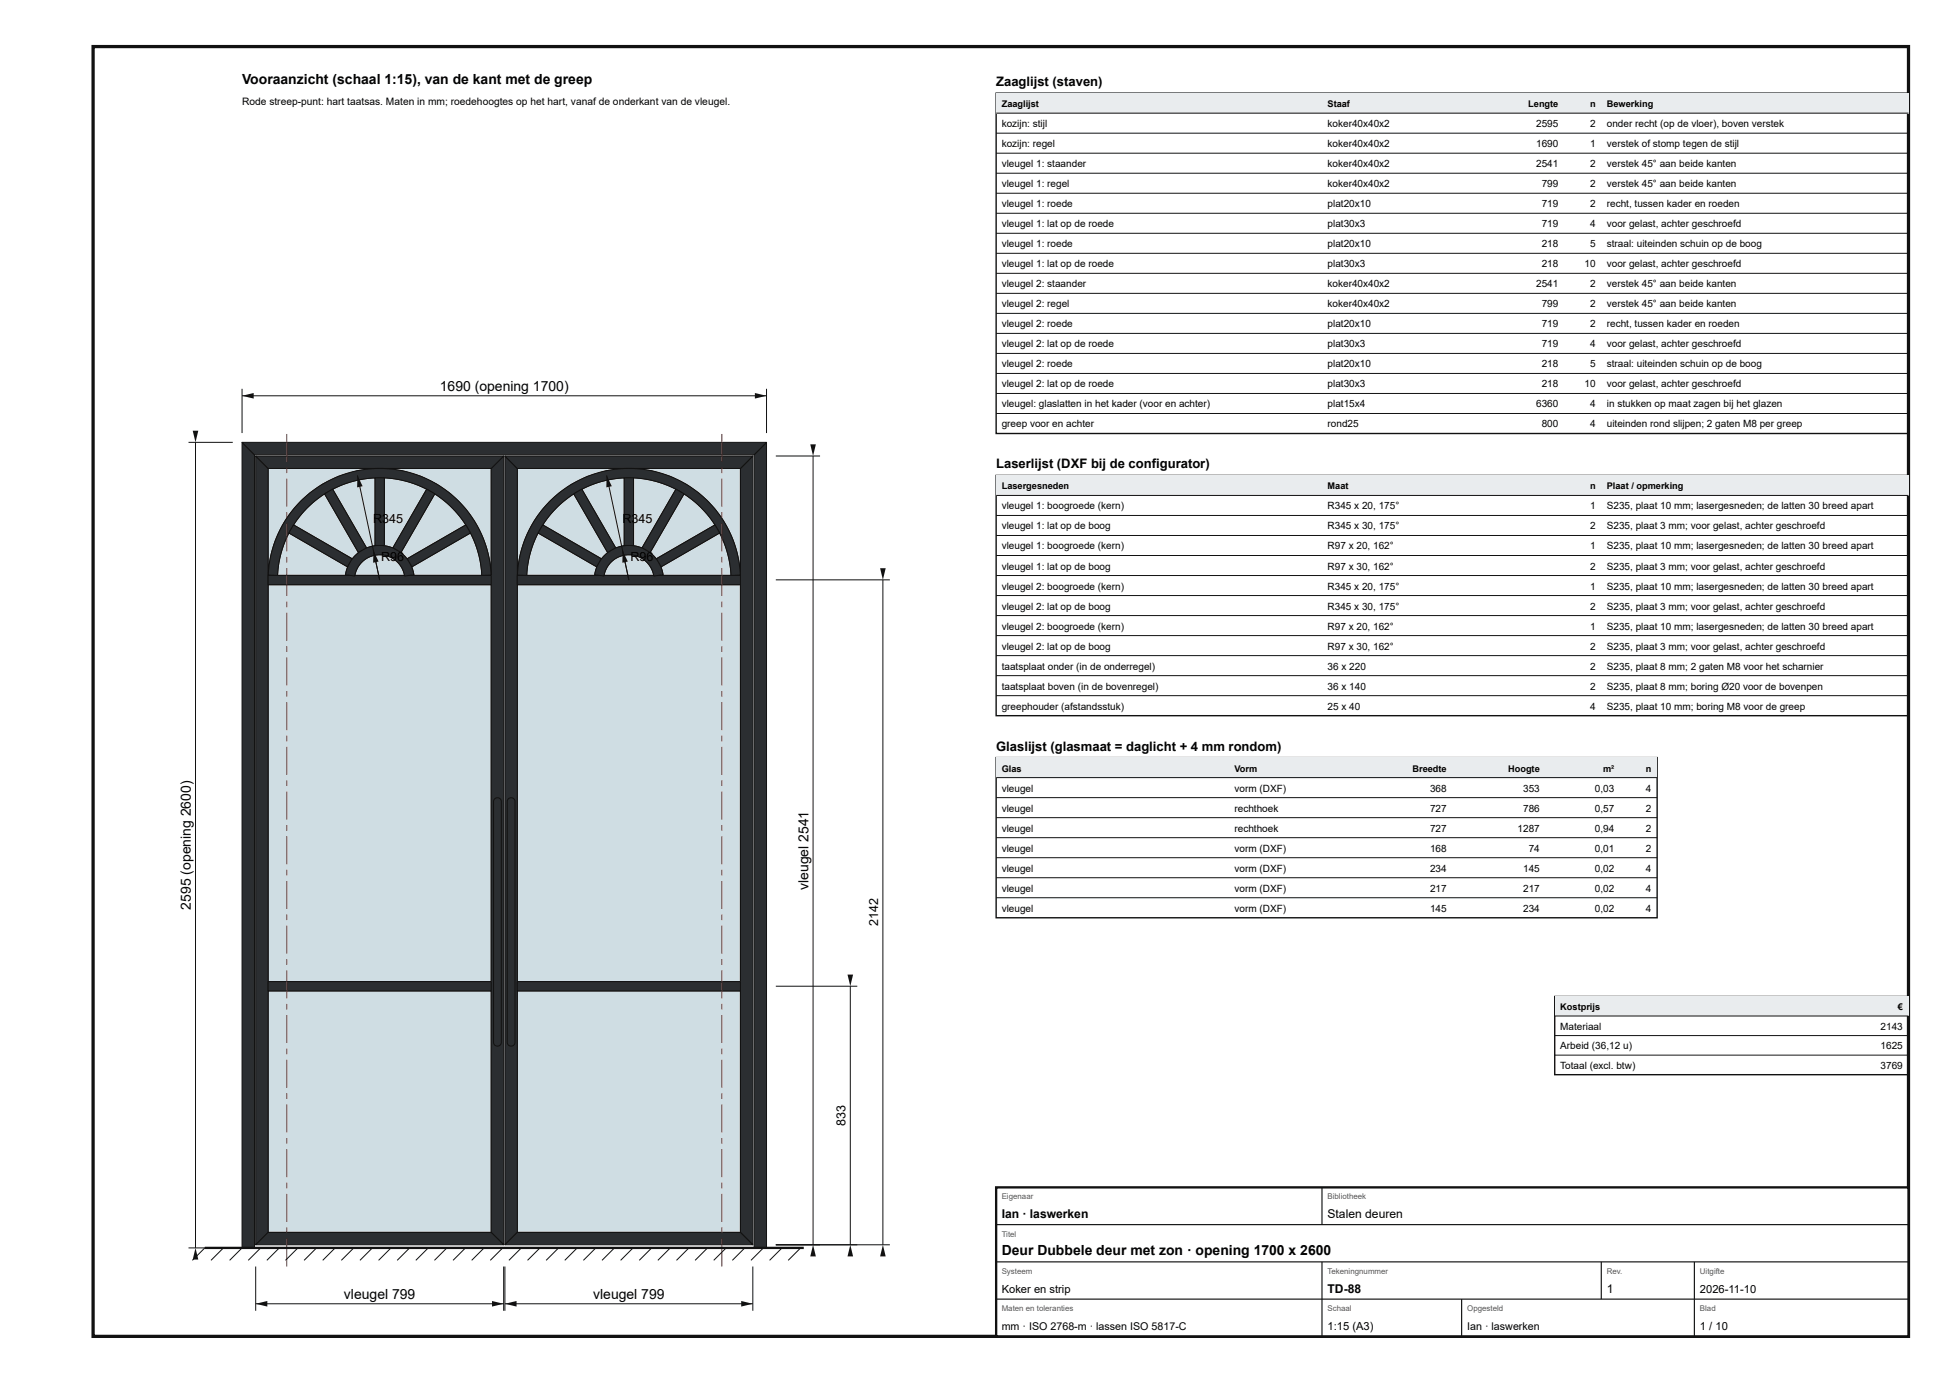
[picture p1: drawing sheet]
<svg xmlns="http://www.w3.org/2000/svg" width="420mm" height="297mm" viewBox="0 0 420 297" stroke-linecap="round" stroke-linejoin="round" font-family="sans-serif">
<defs><g id="words">
<g font-size="3">
<text x="52" y="18">Vooraanzicht (schaal 1:15), van de kant met de greep</text>
<text x="94.5" y="84">1690 (opening 1700)</text>
<text x="173.7" y="191.1" transform="rotate(-90 173.7 191.1)">vleugel 2541</text>
<text x="41" y="195.3" transform="rotate(-90 41 195.3)">2595 (opening 2600)</text>
<text x="215.2" y="269.6">Deur Dubbele deur met zon · opening 1700 x 2600</text>
<text x="73.9" y="279">vleugel 799</text>
<text x="127.4" y="279">vleugel 799</text>
</g>
<g font-size="2.8">
<text x="214" y="18.5">Zaaglijst (staven)</text>
<text x="214" y="100.6">Laserlijst (DXF bij de configurator)</text>
<text x="214" y="161.2">Glaslijst (glasmaat = daglicht + 4 mm rondom)</text>
</g>
<g font-size="2.7">
<text x="80.2" y="112.3">R345</text>
<text x="133.7" y="112.3">R345</text>
<text x="81.9" y="120.4">R96</text>
<text x="135.4" y="120.4">R96</text>
<text x="188.7" y="198.9" transform="rotate(-90 188.7 198.9)">2142</text>
<text x="181.7" y="241.8" transform="rotate(-90 181.7 241.8)">833</text>
</g>
<g font-size="2.6">
<text x="215.2" y="261.6">Ian · laswerken</text>
<text x="285.2" y="261.6">Stalen deuren</text>
<text x="285.2" y="277.6">TD-88</text>
<text x="345.2" y="277.6">1</text>
</g>
<g font-size="2.4">
<text x="215.2" y="277.6">Koker en strip</text>
<text x="365.2" y="277.6">2026-11-10</text>
<text x="285.2" y="285.6">1:15 (A3)</text>
<text x="365.2" y="285.6">1 / 10</text>
</g>
<g font-size="2.3">
<text x="215.2" y="285.6">mm · ISO 2768-m · lassen ISO 5817-C</text>
<text x="315.2" y="285.6">Ian · laswerken</text>
</g>
<text font-size="2.2" x="52" y="22.5">Rode streep-punt: hart taatsas. Maten in mm; roedehoogtes op het hart, vanaf de onderkant van de vleugel.</text>
<g font-size="2.1">
<text x="215.2" y="27.3">kozijn: stijl</text>
<text x="285.2" y="27.3">koker40x40x2</text>
<text x="330" y="27.3">2595</text>
<text x="341.6" y="27.3">2</text>
<text x="345.2" y="27.3">onder recht (op de vloer), boven verstek</text>
<text x="215.2" y="31.6">kozijn: regel</text>
<text x="215.2" y="35.9">vleugel 1: staander</text>
<text x="285.2" y="31.6">koker40x40x2</text>
<text x="285.2" y="35.9">koker40x40x2</text>
<text x="330" y="31.6">1690</text>
<text x="330" y="35.9">2541</text>
<text x="341.6" y="31.6">1</text>
<text x="341.6" y="35.9">2</text>
<text x="345.2" y="31.6">verstek of stomp tegen de stijl</text>
<text x="345.2" y="35.9">verstek 45° aan beide kanten</text>
<text x="215.2" y="40.2">vleugel 1: regel</text>
<text x="285.2" y="40.2">koker40x40x2</text>
<text x="331.2" y="40.2">799</text>
<text x="341.6" y="40.2">2</text>
<text x="345.2" y="40.2">verstek 45° aan beide kanten</text>
<text x="215.2" y="44.5">vleugel 1: roede</text>
<text x="285.2" y="44.5">plat20x10</text>
<text x="331.2" y="44.5">719</text>
<text x="341.6" y="44.5">2</text>
<text x="345.2" y="44.5">recht, tussen kader en roeden</text>
<text x="215.2" y="48.8">vleugel 1: lat op de roede</text>
<text x="215.2" y="53.1">vleugel 1: roede</text>
<text x="285.2" y="48.8">plat30x3</text>
<text x="285.2" y="53.1">plat20x10</text>
<text x="331.2" y="48.8">719</text>
<text x="331.2" y="53.1">218</text>
<text x="341.6" y="48.8">4</text>
<text x="341.6" y="53.1">5</text>
<text x="345.2" y="48.8">voor gelast, achter geschroefd</text>
<text x="345.2" y="53.1">straal: uiteinden schuin op de boog</text>
<text x="215.2" y="57.4">vleugel 1: lat op de roede</text>
<text x="285.2" y="57.4">plat30x3</text>
<text x="331.2" y="57.4">218</text>
<text x="340.4" y="57.4">10</text>
<text x="345.2" y="57.4">voor gelast, achter geschroefd</text>
<text x="215.2" y="61.7">vleugel 2: staander</text>
<text x="285.2" y="61.7">koker40x40x2</text>
<text x="330" y="61.7">2541</text>
<text x="341.6" y="61.7">2</text>
<text x="345.2" y="61.7">verstek 45° aan beide kanten</text>
<text x="215.2" y="66">vleugel 2: regel</text>
<text x="215.2" y="70.3">vleugel 2: roede</text>
<text x="285.2" y="66">koker40x40x2</text>
<text x="285.2" y="70.3">plat20x10</text>
<text x="331.2" y="66">799</text>
<text x="331.2" y="70.3">719</text>
<text x="341.6" y="66">2</text>
<text x="341.6" y="70.3">2</text>
<text x="345.2" y="66">verstek 45° aan beide kanten</text>
<text x="345.2" y="70.3">recht, tussen kader en roeden</text>
<text x="215.2" y="74.6">vleugel 2: lat op de roede</text>
<text x="285.2" y="74.6">plat30x3</text>
<text x="331.2" y="74.6">719</text>
<text x="341.6" y="74.6">4</text>
<text x="345.2" y="74.6">voor gelast, achter geschroefd</text>
<text x="215.2" y="78.9">vleugel 2: roede</text>
<text x="215.2" y="83.2">vleugel 2: lat op de roede</text>
<text x="285.2" y="78.9">plat20x10</text>
<text x="285.2" y="83.2">plat30x3</text>
<text x="331.2" y="78.9">218</text>
<text x="331.2" y="83.2">218</text>
<text x="340.4" y="83.2">10</text>
<text x="341.6" y="78.9">5</text>
<text x="345.2" y="78.9">straal: uiteinden schuin op de boog</text>
<text x="345.2" y="83.2">voor gelast, achter geschroefd</text>
<text x="215.2" y="87.5">vleugel: glaslatten in het kader (voor en achter)</text>
<text x="285.2" y="87.5">plat15x4</text>
<text x="330" y="87.5">6360</text>
<text x="341.6" y="87.5">4</text>
<text x="345.2" y="87.5">in stukken op maat zagen bij het glazen</text>
<text x="215.2" y="91.8">greep voor en achter</text>
<text x="285.2" y="91.8">rond25</text>
<text x="331.2" y="91.8">800</text>
<text x="341.6" y="91.8">4</text>
<text x="345.2" y="91.8">uiteinden rond slijpen; 2 gaten M8 per greep</text>
<text x="215.2" y="109.4">vleugel 1: boogroede (kern)</text>
<text x="215.2" y="113.7">vleugel 1: lat op de boog</text>
<text x="285.2" y="109.4">R345 x 20, 175°</text>
<text x="285.2" y="113.7">R345 x 30, 175°</text>
<text x="341.6" y="109.4">1</text>
<text x="341.6" y="113.7">2</text>
<text x="345.2" y="109.4">S235, plaat 10 mm; lasergesneden; de latten 30 breed apart</text>
<text x="345.2" y="113.7">S235, plaat 3 mm; voor gelast, achter geschroefd</text>
<text x="215.2" y="118">vleugel 1: boogroede (kern)</text>
<text x="285.2" y="118">R97 x 20, 162°</text>
<text x="341.6" y="118">1</text>
<text x="345.2" y="118">S235, plaat 10 mm; lasergesneden; de latten 30 breed apart</text>
<text x="215.2" y="122.3">vleugel 1: lat op de boog</text>
<text x="285.2" y="122.3">R97 x 30, 162°</text>
<text x="341.6" y="122.3">2</text>
<text x="345.2" y="122.3">S235, plaat 3 mm; voor gelast, achter geschroefd</text>
<text x="215.2" y="126.6">vleugel 2: boogroede (kern)</text>
<text x="215.2" y="130.9">vleugel 2: lat op de boog</text>
<text x="285.2" y="126.6">R345 x 20, 175°</text>
<text x="285.2" y="130.9">R345 x 30, 175°</text>
<text x="341.6" y="126.6">1</text>
<text x="341.6" y="130.9">2</text>
<text x="345.2" y="126.6">S235, plaat 10 mm; lasergesneden; de latten 30 breed apart</text>
<text x="345.2" y="130.9">S235, plaat 3 mm; voor gelast, achter geschroefd</text>
<text x="215.2" y="135.2">vleugel 2: boogroede (kern)</text>
<text x="285.2" y="135.2">R97 x 20, 162°</text>
<text x="341.6" y="135.2">1</text>
<text x="345.2" y="135.2">S235, plaat 10 mm; lasergesneden; de latten 30 breed apart</text>
<text x="215.2" y="139.5">vleugel 2: lat op de boog</text>
<text x="215.2" y="143.8">taatsplaat onder (in de onderregel)</text>
<text x="285.2" y="139.5">R97 x 30, 162°</text>
<text x="285.2" y="143.8">36 x 220</text>
<text x="341.6" y="139.5">2</text>
<text x="341.6" y="143.8">2</text>
<text x="345.2" y="139.5">S235, plaat 3 mm; voor gelast, achter geschroefd</text>
<text x="345.2" y="143.8">S235, plaat 8 mm; 2 gaten M8 voor het scharnier</text>
<text x="215.2" y="148.1">taatsplaat boven (in de bovenregel)</text>
<text x="285.2" y="148.1">36 x 140</text>
<text x="341.6" y="148.1">2</text>
<text x="345.2" y="148.1">S235, plaat 8 mm; boring Ø20 voor de bovenpen</text>
<text x="215.2" y="152.4">greephouder (afstandsstuk)</text>
<text x="285.2" y="152.4">25 x 40</text>
<text x="341.6" y="152.4">4</text>
<text x="345.2" y="152.4">S235, plaat 10 mm; boring M8 voor de greep</text>
<text x="215.2" y="170">vleugel</text>
<text x="265.2" y="170">vorm (DXF)</text>
<text x="307.2" y="170">368</text>
<text x="327.2" y="170">353</text>
<text x="342.6" y="170">0,03</text>
<text x="353.6" y="170">4</text>
<text x="215.2" y="174.3">vleugel</text>
<text x="215.2" y="178.6">vleugel</text>
<text x="265.2" y="174.3">rechthoek</text>
<text x="265.2" y="178.6">rechthoek</text>
<text x="307.2" y="174.3">727</text>
<text x="307.2" y="178.6">727</text>
<text x="326" y="178.6">1287</text>
<text x="327.2" y="174.3">786</text>
<text x="342.6" y="174.3">0,57</text>
<text x="342.6" y="178.6">0,94</text>
<text x="353.6" y="174.3">2</text>
<text x="353.6" y="178.6">2</text>
<text x="215.2" y="182.9">vleugel</text>
<text x="265.2" y="182.9">vorm (DXF)</text>
<text x="307.2" y="182.9">168</text>
<text x="328.4" y="182.9">74</text>
<text x="342.6" y="182.9">0,01</text>
<text x="353.6" y="182.9">2</text>
<text x="215.2" y="187.2">vleugel</text>
<text x="215.2" y="191.5">vleugel</text>
<text x="265.2" y="187.2">vorm (DXF)</text>
<text x="265.2" y="191.5">vorm (DXF)</text>
<text x="307.2" y="187.2">234</text>
<text x="307.2" y="191.5">217</text>
<text x="327.2" y="187.2">145</text>
<text x="327.2" y="191.5">217</text>
<text x="342.6" y="187.2">0,02</text>
<text x="342.6" y="191.5">0,02</text>
<text x="353.6" y="187.2">4</text>
<text x="353.6" y="191.5">4</text>
<text x="215.2" y="195.8">vleugel</text>
<text x="265.2" y="195.8">vorm (DXF)</text>
<text x="307.2" y="195.8">145</text>
<text x="327.2" y="195.8">234</text>
<text x="342.6" y="195.8">0,02</text>
<text x="353.6" y="195.8">4</text>
<text x="335.2" y="221.1">Materiaal</text>
<text x="404" y="221.1">2143</text>
<text x="335.2" y="225.3">Arbeid (36,12 u)</text>
<text x="404" y="225.3">1625</text>
<text x="335.2" y="229.5">Totaal (excl. btw)</text>
<text x="404" y="229.5">3769</text>
</g>
<g font-size="2">
<text x="215.2" y="23">Zaaglijst</text>
<text x="285.2" y="23">Staaf</text>
<text x="328.3" y="23">Lengte</text>
<text x="341.6" y="23">n</text>
<text x="345.2" y="23">Bewerking</text>
<text x="215.2" y="105.1">Lasergesneden</text>
<text x="285.2" y="105.1">Maat</text>
<text x="341.6" y="105.1">n</text>
<text x="345.2" y="105.1">Plaat / opmerking</text>
<text x="215.2" y="165.7">Glas</text>
<text x="265.2" y="165.7">Vorm</text>
<text x="303.4" y="165.7">Breedte</text>
<text x="324" y="165.7">Hoogte</text>
<text x="344.4" y="165.7">m²</text>
<text x="353.6" y="165.7">n</text>
<text x="335.2" y="216.9">Kostprijs</text>
<text x="407.7" y="216.9">€</text>
</g>
<g font-size="1.7" fill="#555">
<text x="215.2" y="257.6">Eigenaar</text>
<text x="285.2" y="257.6">Bibliotheek</text>
<text x="215.2" y="265.6">Titel</text>
<text x="215.2" y="273.6">Systeem</text>
<text x="285.2" y="273.6">Tekeningnummer</text>
<text x="345.2" y="273.6">Rev.</text>
<text x="365.2" y="273.6">Uitgifte</text>
<text x="215.2" y="281.6">Maten en toleranties</text>
<text x="285.2" y="281.6">Schaal</text>
<text x="315.2" y="281.6">Opgesteld</text>
<text x="365.2" y="281.6">Blad</text>
</g>
</g></defs>
<path d="M20 10h390v277h-390z" fill="none" stroke="#111" stroke-width=".7" stroke-linecap="butt"/>
<path d="M57.6 100.6h24a24 24 0 0 0-22.9 16.8l-.7 2.9-.4 3.3z" fill="#cfdde3"/>
<path d="M57.6 100.6h24a24 24 0 0 0-22.9 16.8l-.7 2.9-.4 3.3z" fill="none" stroke="#111" stroke-width=".21"/>
<path d="M81.6 100.6h23.9v23l-.4-3.4a23.4 23.4 0 0 0-2.6-7.3 24 24 0 0 0-20.9-12.3z" fill="#cfdde3"/>
<path d="M81.6 100.6h23.9v23l-.4-3.4a23.4 23.4 0 0 0-2.6-7.3 24 24 0 0 0-20.9-12.3z" fill="none" stroke="#111" stroke-width=".21"/>
<path d="M57.6 212.8h47.9v51.9h-47.9z" fill="#cfdde3"/>
<path d="M57.6 212.8h47.9v51.9h-47.9z" fill="none" stroke="#111" stroke-width=".21"/>
<path d="M57.6 125.6h47.9v85.2h-47.9z" fill="#cfdde3"/>
<path d="M57.6 125.6h47.9v85.2h-47.9z" fill="none" stroke="#111" stroke-width=".21"/>
<path d="M77.5 120.9l1.1-.9 1.4-.6 1.3-.3 1.7 .2 1.3 .6 1.2 .9 .9 1.3 .5 1.5h-10.7l.5-1.5z" fill="#cfdde3"/>
<path d="M77.5 120.9l1.1-.9 1.4-.6 1.3-.3 1.7 .2 1.3 .6 1.2 .9 .9 1.3 .5 1.5h-10.7l.5-1.5z" fill="none" stroke="#111" stroke-width=".21"/>
<path d="M88.4 121.8l12.7-7.3a22.1 22.1 0 0 1 2.4 9.1h-14.6z" fill="#cfdde3"/>
<path d="M88.4 121.8l12.7-7.3a22.1 22.1 0 0 1 2.4 9.1h-14.6z" fill="none" stroke="#111" stroke-width=".21"/>
<path d="M93.4 106.1a21.8 21.8 0 0 1 6.7 6.6l-12.7 7.3-1.3-1.3z" fill="#cfdde3"/>
<path d="M93.4 106.1a21.8 21.8 0 0 1 6.7 6.6l-12.7 7.3-1.3-1.3z" fill="none" stroke="#111" stroke-width=".21"/>
<path d="M82.6 102.6a22.1 22.1 0 0 1 9.1 2.5l-7.3 12.6-1.8-.5z" fill="#cfdde3"/>
<path d="M82.6 102.6a22.1 22.1 0 0 1 9.1 2.5l-7.3 12.6-1.8-.5z" fill="none" stroke="#111" stroke-width=".21"/>
<path d="M71.5 105.1a22.1 22.1 0 0 1 9.1-2.5v14.6l-1.8 .5z" fill="#cfdde3"/>
<path d="M71.5 105.1a22.1 22.1 0 0 1 9.1-2.5v14.6l-1.8 .5z" fill="none" stroke="#111" stroke-width=".21"/>
<path d="M66 109l1.7-1.5 2-1.4 7.3 12.6-1.3 1.3-12.6-7.3 1.4-2z" fill="#cfdde3"/>
<path d="M66 109l1.7-1.5 2-1.4 7.3 12.6-1.3 1.3-12.6-7.3 1.4-2z" fill="none" stroke="#111" stroke-width=".21"/>
<path d="M62.1 114.5l12.6 7.3-.5 1.8h-14.6a22.1 22.1 0 0 1 2.5-9.1z" fill="#cfdde3"/>
<path d="M62.1 114.5l12.6 7.3-.5 1.8h-14.6a22.1 22.1 0 0 1 2.5-9.1z" fill="none" stroke="#111" stroke-width=".21"/>
<path d="M111.1 100.6h24a23.9 23.9 0 0 0-22.9 16.8l-.7 3.1-.4 3.1z" fill="#cfdde3"/>
<path d="M111.1 100.6h24a23.9 23.9 0 0 0-22.9 16.8l-.7 3.1-.4 3.1z" fill="none" stroke="#111" stroke-width=".21"/>
<path d="M135.1 100.6h24v23l-.4-3.4a23.4 23.4 0 0 0-2.7-7.3 23.9 23.9 0 0 0-20.9-12.3z" fill="#cfdde3"/>
<path d="M135.1 100.6h24v23l-.4-3.4a23.4 23.4 0 0 0-2.7-7.3 23.9 23.9 0 0 0-20.9-12.3z" fill="none" stroke="#111" stroke-width=".21"/>
<path d="M111.1 212.8h48v51.9h-48z" fill="#cfdde3"/>
<path d="M111.1 212.8h48v51.9h-48z" fill="none" stroke="#111" stroke-width=".21"/>
<path d="M111.1 125.6h48v85.2h-48z" fill="#cfdde3"/>
<path d="M111.1 125.6h48v85.2h-48z" fill="none" stroke="#111" stroke-width=".21"/>
<path d="M131.1 120.9l1.3-1 1.3-.6 1.1-.2 1.7 .2 1.3 .6 1.3 1 .8 1.2 .5 1.5h-10.6l.5-1.5z" fill="#cfdde3"/>
<path d="M131.1 120.9l1.3-1 1.3-.6 1.1-.2 1.7 .2 1.3 .6 1.3 1 .8 1.2 .5 1.5h-10.6l.5-1.5z" fill="none" stroke="#111" stroke-width=".21"/>
<path d="M142 121.8l12.6-7.3a21.7 21.7 0 0 1 2.4 9.1h-14.5z" fill="#cfdde3"/>
<path d="M142 121.8l12.6-7.3a21.7 21.7 0 0 1 2.4 9.1h-14.5z" fill="none" stroke="#111" stroke-width=".21"/>
<path d="M146.9 106.1a21.9 21.9 0 0 1 6.7 6.6l-12.6 7.3-1.4-1.3z" fill="#cfdde3"/>
<path d="M146.9 106.1a21.9 21.9 0 0 1 6.7 6.6l-12.6 7.3-1.4-1.3z" fill="none" stroke="#111" stroke-width=".21"/>
<path d="M136.1 102.6a22.1 22.1 0 0 1 9.1 2.5l-7.3 12.6-1.8-.5z" fill="#cfdde3"/>
<path d="M136.1 102.6a22.1 22.1 0 0 1 9.1 2.5l-7.3 12.6-1.8-.5z" fill="none" stroke="#111" stroke-width=".21"/>
<path d="M125 105.1a22.1 22.1 0 0 1 9.1-2.5v14.6l-1.8 .5z" fill="#cfdde3"/>
<path d="M125 105.1a22.1 22.1 0 0 1 9.1-2.5v14.6l-1.8 .5z" fill="none" stroke="#111" stroke-width=".21"/>
<path d="M119.6 109l1.2-1.1 2.5-1.8 7.2 12.6-1.3 1.3-12.6-7.3 1.4-2z" fill="#cfdde3"/>
<path d="M119.6 109l1.2-1.1 2.5-1.8 7.2 12.6-1.3 1.3-12.6-7.3 1.4-2z" fill="none" stroke="#111" stroke-width=".21"/>
<path d="M115.6 114.5l12.6 7.3-.5 1.8h-14.5a21.7 21.7 0 0 1 2.4-9.1z" fill="#cfdde3"/>
<path d="M115.6 114.5l12.6 7.3-.5 1.8h-14.5a21.7 21.7 0 0 1 2.4-9.1z" fill="none" stroke="#111" stroke-width=".21"/>
<path d="M52 95l2.7 2.7v170.3h-2.7z" fill="#2b2e31"/>
<path d="M52 95l2.7 2.7v170.3h-2.7z" fill="none" stroke="#111" stroke-width=".21"/>
<path d="M162 97.7l2.7-2.7v173h-2.7z" fill="#2b2e31"/>
<path d="M162 97.7l2.7-2.7v173h-2.7z" fill="none" stroke="#111" stroke-width=".21"/>
<path d="M52 95h112.7l-2.7 2.7h-107.3z" fill="#2b2e31"/>
<path d="M52 95h112.7l-2.7 2.7h-107.3z" fill="none" stroke="#111" stroke-width=".21"/>
<path d="M54.9 97.9l2.7 2.7v164.1l-2.7 2.6z" fill="#2b2e31"/>
<path d="M54.9 97.9l2.7 2.7v164.1l-2.7 2.6z" fill="none" stroke="#111" stroke-width=".21"/>
<path d="M105.5 100.6l2.7-2.7v169.4l-2.7-2.6z" fill="#2b2e31"/>
<path d="M105.5 100.6l2.7-2.7v169.4l-2.7-2.6z" fill="none" stroke="#111" stroke-width=".21"/>
<path d="M54.9 267.3l2.7-2.6h47.9l2.7 2.6z" fill="#2b2e31"/>
<path d="M54.9 267.3l2.7-2.6h47.9l2.7 2.6z" fill="none" stroke="#111" stroke-width=".21"/>
<path d="M54.9 97.9h53.3l-2.7 2.7h-47.9z" fill="#2b2e31"/>
<path d="M54.9 97.9h53.3l-2.7 2.7h-47.9z" fill="none" stroke="#111" stroke-width=".21"/>
<path d="M64.4 107.8a24 24 0 0 1 25.7-5.6 24 24 0 0 1 15.4 21.3l-2 .1a22 22 0 0 0-21.9-21 22 22 0 0 0-22 21l-2-.1a24.1 24.1 0 0 1 6.8-15.7z" fill="#2b2e31"/>
<path d="M64.4 107.8a24 24 0 0 1 25.7-5.6 24 24 0 0 1 15.4 21.3l-2 .1a22 22 0 0 0-21.9-21 22 22 0 0 0-22 21l-2-.1a24.1 24.1 0 0 1 6.8-15.7z" fill="none" stroke="#111" stroke-width=".21"/>
<path d="M57.6 123.6h47.9v2h-47.9z" fill="#2b2e31"/>
<path d="M57.6 123.6h47.9v2h-47.9z" fill="none" stroke="#111" stroke-width=".21"/>
<path d="M57.6 210.8h47.9v2h-47.9z" fill="#2b2e31"/>
<path d="M57.6 210.8h47.9v2h-47.9z" fill="none" stroke="#111" stroke-width=".21"/>
<path d="M76.3 119.4a7.4 7.4 0 0 1 7.5-1.9 7.4 7.4 0 0 1 5.1 5.9l-2 .3a5.4 5.4 0 0 0-5.3-4.6 5.4 5.4 0 0 0-5.4 4.6l-2-.3a7.3 7.3 0 0 1 2.1-4z" fill="#2b2e31"/>
<path d="M76.3 119.4a7.4 7.4 0 0 1 7.5-1.9 7.4 7.4 0 0 1 5.1 5.9l-2 .3a5.4 5.4 0 0 0-5.3-4.6 5.4 5.4 0 0 0-5.4 4.6l-2-.3a7.3 7.3 0 0 1 2.1-4z" fill="none" stroke="#111" stroke-width=".21"/>
<path d="M87.5 120l12.6-7.3 1 1.8-12.6 7.2z" fill="#2b2e31"/>
<path d="M87.5 120l12.6-7.3 1 1.8-12.6 7.2z" fill="none" stroke="#111" stroke-width=".21"/>
<path d="M91.7 105.1l1.7 1-7.3 12.5-1.7-1z" fill="#2b2e31"/>
<path d="M91.7 105.1l1.7 1-7.3 12.5-1.7-1z" fill="none" stroke="#111" stroke-width=".21"/>
<path d="M80.6 102.6h2v14.5h-2z" fill="#2b2e31"/>
<path d="M80.6 102.6h2v14.5h-2z" fill="none" stroke="#111" stroke-width=".21"/>
<path d="M69.7 106.1l1.8-1 7.2 12.5-1.7 1z" fill="#2b2e31"/>
<path d="M69.7 106.1l1.8-1 7.2 12.5-1.7 1z" fill="none" stroke="#111" stroke-width=".21"/>
<path d="M63.1 112.7l12.5 7.3-1 1.7-12.5-7.2z" fill="#2b2e31"/>
<path d="M63.1 112.7l12.5 7.3-1 1.7-12.5-7.2z" fill="none" stroke="#111" stroke-width=".21"/>
<path d="M108.5 97.9l2.6 2.7v164.1l-2.6 2.6z" fill="#2b2e31"/>
<path d="M108.5 97.9l2.6 2.7v164.1l-2.6 2.6z" fill="none" stroke="#111" stroke-width=".21"/>
<path d="M161.7 97.9v169.4l-2.6-2.6v-164.1z" fill="#2b2e31"/>
<path d="M161.7 97.9v169.4l-2.6-2.6v-164.1z" fill="none" stroke="#111" stroke-width=".21"/>
<path d="M108.5 267.3l2.6-2.6h48l2.6 2.6z" fill="#2b2e31"/>
<path d="M108.5 267.3l2.6-2.6h48l2.6 2.6z" fill="none" stroke="#111" stroke-width=".21"/>
<path d="M108.5 97.9h53.2l-2.6 2.7h-48z" fill="#2b2e31"/>
<path d="M108.5 97.9h53.2l-2.6 2.7h-48z" fill="none" stroke="#111" stroke-width=".21"/>
<path d="M117.9 107.8a24 24 0 0 1 25.7-5.6 24 24 0 0 1 15.4 21.3l-2 .1a22 22 0 0 0-21.9-21 22 22 0 0 0-22 21l-1.9-.1a23.9 23.9 0 0 1 6.7-15.7z" fill="#2b2e31"/>
<path d="M117.9 107.8a24 24 0 0 1 25.7-5.6 24 24 0 0 1 15.4 21.3l-2 .1a22 22 0 0 0-21.9-21 22 22 0 0 0-22 21l-1.9-.1a23.9 23.9 0 0 1 6.7-15.7z" fill="none" stroke="#111" stroke-width=".21"/>
<path d="M111.1 123.6h48v2h-48z" fill="#2b2e31"/>
<path d="M111.1 123.6h48v2h-48z" fill="none" stroke="#111" stroke-width=".21"/>
<path d="M111.1 210.8h48v2h-48z" fill="#2b2e31"/>
<path d="M111.1 210.8h48v2h-48z" fill="none" stroke="#111" stroke-width=".21"/>
<path d="M129.8 119.4a7.4 7.4 0 0 1 7.6-1.9 7.4 7.4 0 0 1 5 5.9l-1.9 .3a5.4 5.4 0 0 0-5.4-4.6 5.4 5.4 0 0 0-5.4 4.6l-1.9-.3a7.3 7.3 0 0 1 2-4z" fill="#2b2e31"/>
<path d="M129.8 119.4a7.4 7.4 0 0 1 7.6-1.9 7.4 7.4 0 0 1 5 5.9l-1.9 .3a5.4 5.4 0 0 0-5.4-4.6 5.4 5.4 0 0 0-5.4 4.6l-1.9-.3a7.3 7.3 0 0 1 2-4z" fill="none" stroke="#111" stroke-width=".21"/>
<path d="M141 120l12.6-7.3 1 1.8-12.6 7.2z" fill="#2b2e31"/>
<path d="M141 120l12.6-7.3 1 1.8-12.6 7.2z" fill="none" stroke="#111" stroke-width=".21"/>
<path d="M145.2 105.1l1.7 1-7.2 12.5-1.8-1z" fill="#2b2e31"/>
<path d="M145.2 105.1l1.7 1-7.2 12.5-1.8-1z" fill="none" stroke="#111" stroke-width=".21"/>
<path d="M134.1 102.6h2v14.5h-2z" fill="#2b2e31"/>
<path d="M134.1 102.6h2v14.5h-2z" fill="none" stroke="#111" stroke-width=".21"/>
<path d="M123.3 106.1l1.7-1 7.2 12.5-1.7 1z" fill="#2b2e31"/>
<path d="M123.3 106.1l1.7-1 7.2 12.5-1.7 1z" fill="none" stroke="#111" stroke-width=".21"/>
<path d="M116.6 112.7l12.6 7.3-1 1.7-12.6-7.2z" fill="#2b2e31"/>
<path d="M116.6 112.7l12.6 7.3-1 1.7-12.6-7.2z" fill="none" stroke="#111" stroke-width=".21"/>
<path d="M61.5 266h.2v6h-.2zM61.5 263.6h.2v1.2h-.2zM61.5 256.4h.2v6h-.2zM61.5 254h.2v1.2h-.2zM61.5 246.8h.2v6h-.2zM61.5 244.4h.2v1.2h-.2zM61.5 237.2h.2v6h-.2zM61.5 234.8h.2v1.2h-.2zM61.5 227.6h.2v6h-.2zM61.5 225.2h.2v1.2h-.2zM61.5 218h.2v6h-.2zM61.5 215.6h.2v1.2h-.2zM61.5 208.4h.2v6h-.2zM61.5 206h.2v1.2h-.2zM61.5 198.8h.2v6h-.2zM61.5 196.4h.2v1.2h-.2zM61.5 189.2h.2v6h-.2zM61.5 186.8h.2v1.2h-.2zM61.5 179.6h.2v6h-.2zM61.5 177.2h.2v1.2h-.2zM61.5 170h.2v6h-.2zM61.5 167.6h.2v1.2h-.2zM61.5 160.4h.2v6h-.2zM61.5 158h.2v1.2h-.2zM61.5 150.8h.2v6h-.2zM61.5 148.4h.2v1.2h-.2zM61.5 141.2h.2v6h-.2zM61.5 138.8h.2v1.2h-.2zM61.5 131.6h.2v6h-.2zM61.5 129.2h.2v1.2h-.2zM61.5 122h.2v6h-.2zM61.5 119.6h.2v1.2h-.2zM61.5 112.4h.2v6h-.2zM61.5 110h.2v1.2h-.2zM61.5 102.8h.2v6h-.2zM61.5 100.4h.2v1.2h-.2zM61.5 93.2h.2v6h-.2z" fill="#b00"/>
<path d="M106.3 171.6a.84 .84 0 0 1 .9-.2 .84 .84 0 0 1 .5 .7v51.8a.84 .84 0 0 1-.8 .8 .84 .84 0 0 1-.9-.8v-51.8z" fill="#2b2e31"/>
<path d="M106.3 171.6a.84 .84 0 0 1 .9-.2 .84 .84 0 0 1 .5 .7v51.8a.84 .84 0 0 1-.8 .8 .84 .84 0 0 1-.9-.8v-51.8z" fill="none" stroke="#111" stroke-width=".21"/>
<path d="M155 266h.2v6h-.2zM155 263.6h.2v1.2h-.2zM155 256.4h.2v6h-.2zM155 254h.2v1.2h-.2zM155 246.8h.2v6h-.2zM155 244.4h.2v1.2h-.2zM155 237.2h.2v6h-.2zM155 234.8h.2v1.2h-.2zM155 227.6h.2v6h-.2zM155 225.2h.2v1.2h-.2zM155 218h.2v6h-.2zM155 215.6h.2v1.2h-.2zM155 208.4h.2v6h-.2zM155 206h.2v1.2h-.2zM155 198.8h.2v6h-.2zM155 196.4h.2v1.2h-.2zM155 189.2h.2v6h-.2zM155 186.8h.2v1.2h-.2zM155 179.6h.2v6h-.2zM155 177.2h.2v1.2h-.2zM155 170h.2v6h-.2zM155 167.6h.2v1.2h-.2zM155 160.4h.2v6h-.2zM155 158h.2v1.2h-.2zM155 150.8h.2v6h-.2zM155 148.4h.2v1.2h-.2zM155 141.2h.2v6h-.2zM155 138.8h.2v1.2h-.2zM155 131.6h.2v6h-.2zM155 129.2h.2v1.2h-.2zM155 122h.2v6h-.2zM155 119.6h.2v1.2h-.2zM155 112.4h.2v6h-.2zM155 110h.2v1.2h-.2zM155 102.8h.2v6h-.2zM155 100.4h.2v1.2h-.2zM155 93.2h.2v6h-.2z" fill="#b00"/>
<path d="M109.2 171.6a.84 .84 0 0 1 .9-.2 .84 .84 0 0 1 .5 .7v51.8a.84 .84 0 0 1-.8 .8 .84 .84 0 0 1-.8-.8v-51.8z" fill="#2b2e31"/>
<g fill="none" stroke="#111" stroke-width=".21">
<path d="M52 83.5v9.5M52 85h112.7M164.7 83.5v9.5M109.2 171.6a.84 .84 0 0 1 .9-.2 .84 .84 0 0 1 .5 .7v51.8a.84 .84 0 0 1-.8 .8 .84 .84 0 0 1-.8-.8v-51.8zM44 268l-2.7 2.7M48 268l-2.7 2.7M52 268l-2.7 2.7M56 268l-2.7 2.7M60 268l-2.7 2.7M64 268l-2.7 2.7M68 268l-2.7 2.7M72 268l-2.7 2.7"/>
<path d="M76 268l-2.7 2.7M80 268l-2.7 2.7M84 268l-2.7 2.7M88 268l-2.7 2.7M92 268l-2.7 2.7M96 268l-2.7 2.7M100 268l-2.7 2.7M104 268l-2.7 2.7M108 268l-2.7 2.7M112 268l-2.7 2.7M116 268l-2.7 2.7M120 268l-2.7 2.7"/>
<path d="M124 268l-2.7 2.7M128 268l-2.7 2.7M132 268l-2.7 2.7M136 268l-2.7 2.7M140 268l-2.7 2.7M144 268l-2.7 2.7M148 268l-2.7 2.7M152 268l-2.7 2.7M156 268l-2.7 2.7M160 268l-2.7 2.7M164 268l-2.7 2.7M168 268l-2.7 2.7"/>
<path d="M172 268l-2.7 2.7"/>
</g>
<path d="M44 268h128.7" fill="none" stroke="#111" stroke-width=".5"/>
<g fill="#111">
<path d="M52 85l2.5-.6v1.2z"/>
<path d="M162.2 84.4l2.5 .6-2.5 .6z"/>
</g>
<path d="M40.5 95h9.5M42 95v173M40.5 268h9.5" fill="none" stroke="#111" stroke-width=".21"/>
<g fill="#111">
<path d="M42 268l.6 2.5h-1.2z"/>
<path d="M41.4 92.5h1.2l-.6 2.5z"/>
</g>
<path d="M54.9 272v9.5M54.9 280h53.3M108.2 272v9.5" fill="none" stroke="#111" stroke-width=".21"/>
<g fill="#111">
<path d="M54.9 280l2.5-.6v1.2z"/>
<path d="M105.7 279.4l2.5 .6-2.5 .6z"/>
</g>
<path d="M108.5 272v9.5M108.5 280h53.2M161.7 272v9.5" fill="none" stroke="#111" stroke-width=".21"/>
<g fill="#111">
<path d="M108.5 280l2.5-.6v1.2z"/>
<path d="M159.2 279.4l2.5 .6-2.5 .6z"/>
</g>
<path d="M166.7 97.9h9.5M174.7 97.9v169.4M166.7 267.3h9.5" fill="none" stroke="#111" stroke-width=".21"/>
<g fill="#111">
<path d="M174.7 267.3l.6 2.5h-1.2z"/>
<path d="M174.1 95.4h1.2l-.6 2.5z"/>
</g>
<path d="M166.7 211.8h17.5M182.7 211.8v55.5M166.7 267.3h17.5" fill="none" stroke="#111" stroke-width=".21"/>
<g fill="#111">
<path d="M182.7 267.3l.6 2.5h-1.2z"/>
<path d="M182.1 209.3h1.2l-.6 2.5z"/>
</g>
<path d="M166.7 124.5h24.5M189.7 124.5v142.8M166.7 267.3h24.5" fill="none" stroke="#111" stroke-width=".21"/>
<g fill="#111">
<path d="M189.7 267.3l.6 2.5h-1.2z"/>
<path d="M189.1 122h1.2l-.6 2.5z"/>
</g>
<path d="M76.8 102.1l4.8 22.5" fill="none" stroke="#111" stroke-width=".21"/>
<path d="M76.8 102.1l1.1 2.3-1.2 .3z" fill="#111"/>
<path d="M80.2 118.3l1.4 6.3" fill="none" stroke="#111" stroke-width=".21"/>
<path d="M80.2 118.3l1.1 2.3-1.1 .2z" fill="#111"/>
<path d="M130.3 102.1l4.8 22.5" fill="none" stroke="#111" stroke-width=".21"/>
<path d="M130.3 102.1l1.1 2.3-1.1 .3z" fill="#111"/>
<path d="M133.8 118.3l1.3 6.3" fill="none" stroke="#111" stroke-width=".21"/>
<path d="M133.8 118.3l1.1 2.3-1.2 .2z" fill="#111"/>
<path d="M214 20h196v73.1h-196z" fill="none" stroke="#111" stroke-width=".3"/>
<path d="M214 20h196v4.3h-196z" fill="#e9ecee"/>
<g fill="none" stroke="#111" stroke-width=".21">
<path d="M214 24.3h196M214 28.6h196M214 32.9h196M214 37.2h196M214 41.5h196M214 45.8h196M214 50.1h196M214 54.4h196M214 58.7h196M214 63h196M214 67.3h196M214 71.6h196"/>
<path d="M214 75.9h196M214 80.2h196M214 84.5h196M214 88.8h196"/>
</g>
<path d="M214 102.1h196v51.6h-196z" fill="none" stroke="#111" stroke-width=".3"/>
<path d="M214 102.1h196v4.3h-196z" fill="#e9ecee"/>
<path d="M214 106.4h196M214 110.7h196M214 115h196M214 119.3h196M214 123.6h196M214 127.9h196M214 132.2h196M214 136.5h196M214 140.8h196M214 145.1h196M214 149.4h196" fill="none" stroke="#111" stroke-width=".21"/>
<path d="M214 162.7h142v34.4h-142z" fill="none" stroke="#111" stroke-width=".3"/>
<path d="M214 162.7h142v4.3h-142z" fill="#e9ecee"/>
<path d="M214 167h142M214 171.3h142M214 175.6h142M214 179.9h142M214 184.2h142M214 188.5h142M214 192.8h142" fill="none" stroke="#111" stroke-width=".21"/>
<path d="M334 214h76v16.8h-76z" fill="none" stroke="#111" stroke-width=".3"/>
<path d="M334 214h76v4.2h-76z" fill="#e9ecee"/>
<path d="M334 218.2h76M334 222.4h76M334 226.6h76" fill="none" stroke="#111" stroke-width=".21"/>
<path d="M214 255h196v32h-196z" fill="#fff"/>
<path d="M214 255h196v32h-196z" fill="none" stroke="#111" stroke-width=".5"/>
<path d="M284 255v8M214 263h196M214 271h196M214 279h196M284 271v16M314 279v8M344 271v8M364 271v16" fill="none" stroke="#111" stroke-width=".25"/>
<use href="#words"/>
</svg>
